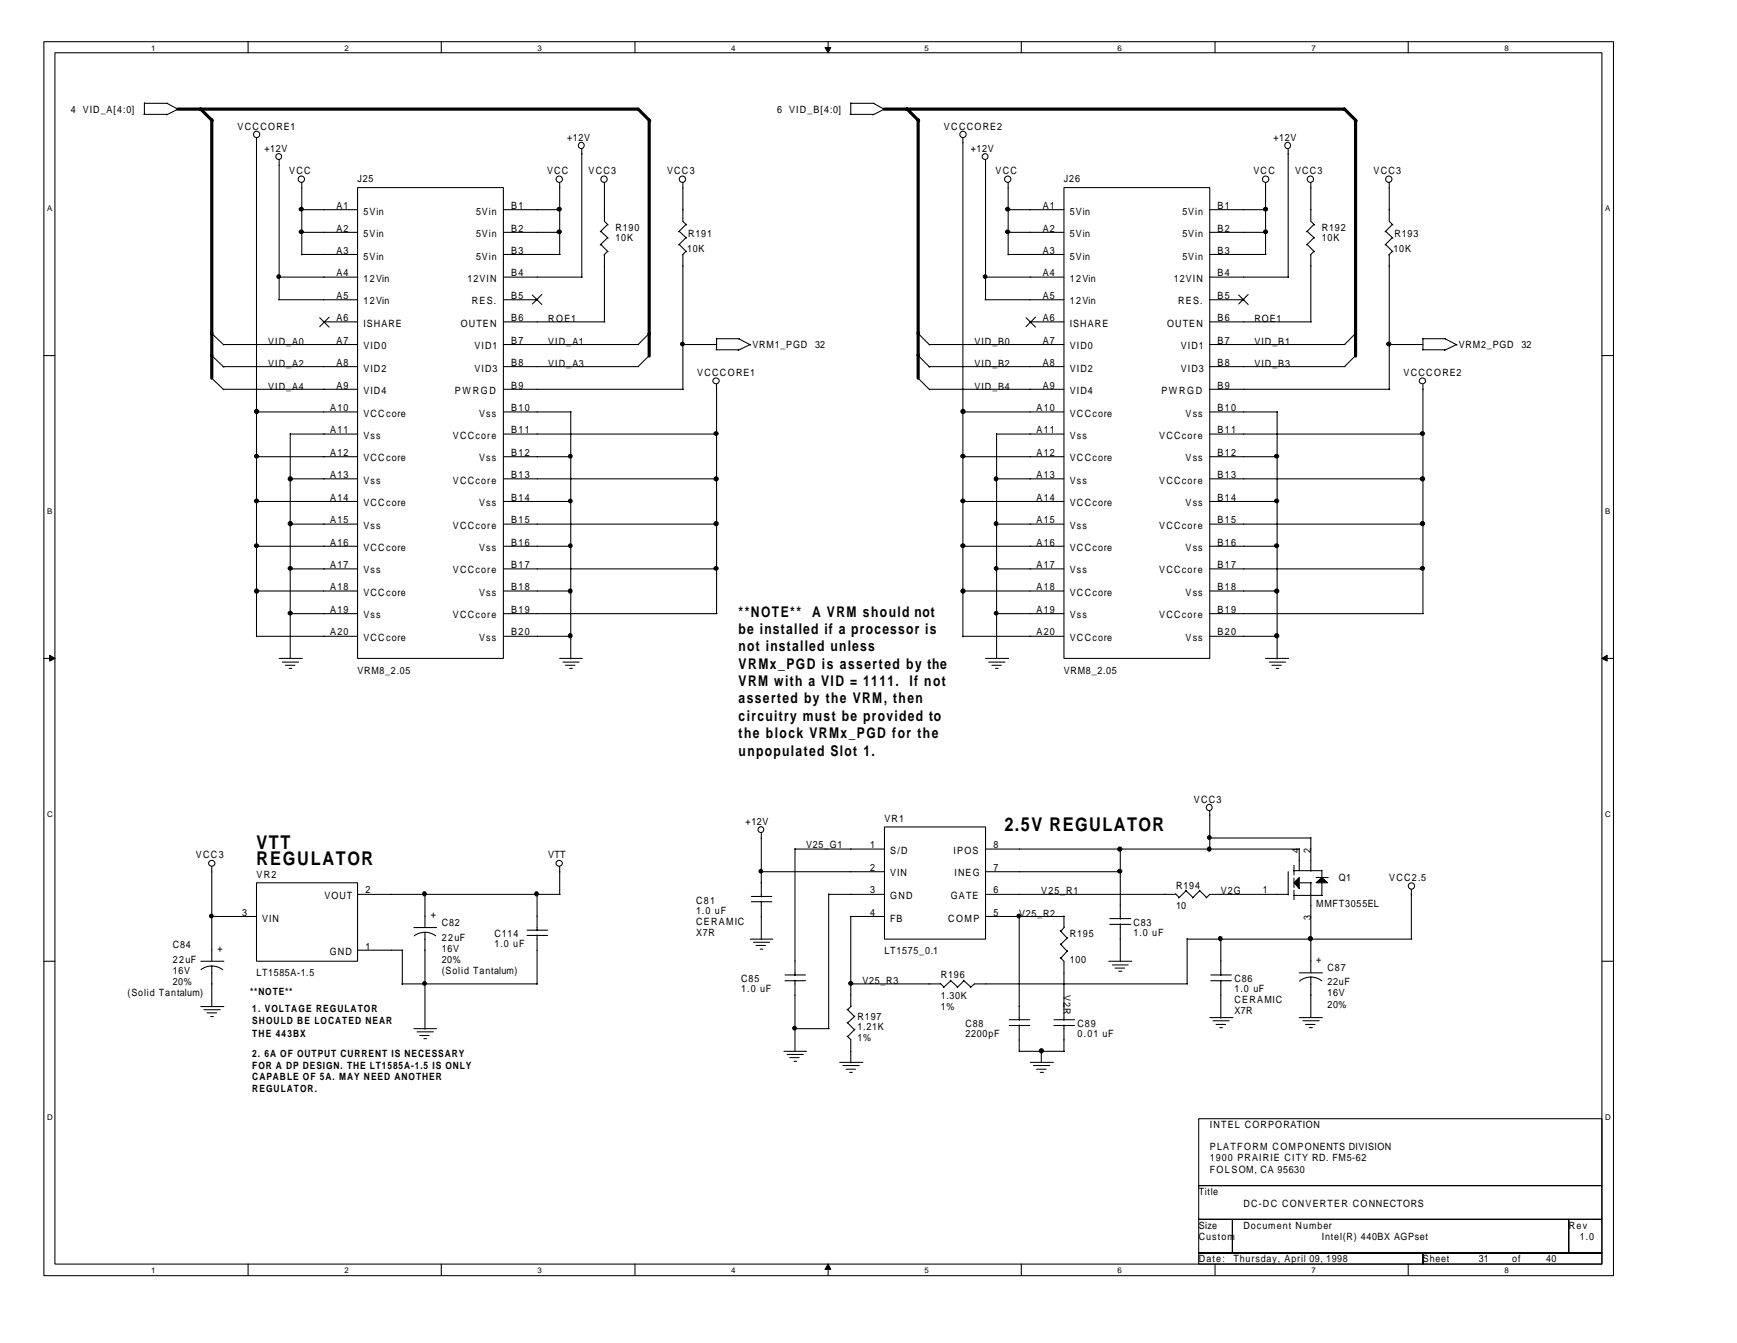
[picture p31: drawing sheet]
<svg xmlns="http://www.w3.org/2000/svg" width="279mm" height="216mm" viewBox="0 0 279 216" stroke-linecap="round" stroke-linejoin="round" font-family="sans-serif">
<defs><g id="words">
<g font-size="3">
<text x="41.3" y="136.5">VTT</text>
<text x="161.6" y="133.6">2.5V REGULATOR</text>
<text x="41.3" y="139">REGULATOR</text>
</g>
<g font-size="2.4">
<text x="118.8" y="99.1">**NOTE**</text>
<text x="118.8" y="101.9">be installed if a processor is</text>
<text x="130.6" y="99.1">A VRM should not</text>
<text x="118.8" y="104.7">not installed unless</text>
<text x="118.8" y="107.5">VRMx_PGD is asserted by the</text>
<text x="118.8" y="110.3">VRM with a VID = 1111.</text>
<text x="118.8" y="113.1">asserted by the VRM, then</text>
<text x="146.3" y="110.3">If not</text>
<text x="118.8" y="115.9">circuitry must be provided to</text>
<text x="118.8" y="118.7">the block VRMx_PGD for the</text>
<text x="118.8" y="121.5">unpopulated Slot 1.</text>
</g>
<g font-size="1.6">
<text x="11.4" y="18.1">4</text>
<text x="13.3" y="18.1">VID_A[4:0]</text>
<text x="38.2" y="20.8">VCCCORE1</text>
<text x="91.2" y="22.6">+12V</text>
<text x="125" y="18.1">6</text>
<text x="126.9" y="18.1">VID_B[4:0]</text>
<text x="151.8" y="20.8">VCCCORE2</text>
<text x="204.8" y="22.6">+12V</text>
<text x="42.5" y="24.4">+12V</text>
<text x="46.5" y="28">VCC</text>
<text x="57.5" y="29.3">J25</text>
<text x="88" y="28">VCC</text>
<text x="94.7" y="28">VCC3</text>
<text x="107.3" y="28">VCC3</text>
<text x="156.2" y="24.4">+12V</text>
<text x="160.1" y="28">VCC</text>
<text x="171.1" y="29.3">J26</text>
<text x="201.6" y="28">VCC</text>
<text x="208.3" y="28">VCC3</text>
<text x="220.9" y="28">VCC3</text>
<text x="54.1" y="33.6">A1</text>
<text x="58.4" y="34.5">5Vin</text>
<text x="76.6" y="34.5">5Vin</text>
<text x="82.2" y="33.6">B1</text>
<text x="167.8" y="33.6">A1</text>
<text x="172.1" y="34.5">5Vin</text>
<text x="190.2" y="34.5">5Vin</text>
<text x="195.9" y="33.6">B1</text>
<text x="54.1" y="37.2">A2</text>
<text x="54.1" y="40.8">A3</text>
<text x="58.4" y="38.1">5Vin</text>
<text x="58.4" y="41.7">5Vin</text>
<text x="76.6" y="38.1">5Vin</text>
<text x="76.6" y="41.7">5Vin</text>
<text x="82.2" y="37.2">B2</text>
<text x="82.2" y="40.8">B3</text>
<text x="99" y="37.1">R190</text>
<text x="99" y="38.7">10K</text>
<text x="110.5" y="40.5">10K</text>
<text x="110.7" y="38.1">R191</text>
<text x="167.8" y="37.2">A2</text>
<text x="167.8" y="40.8">A3</text>
<text x="172.1" y="38.1">5Vin</text>
<text x="172.1" y="41.7">5Vin</text>
<text x="190.2" y="38.1">5Vin</text>
<text x="190.2" y="41.7">5Vin</text>
<text x="195.9" y="37.2">B2</text>
<text x="195.9" y="40.8">B3</text>
<text x="212.6" y="37.1">R192</text>
<text x="212.6" y="38.7">10K</text>
<text x="224.1" y="40.5">10K</text>
<text x="224.3" y="38.1">R193</text>
<text x="54.1" y="44.4">A4</text>
<text x="54.1" y="48">A5</text>
<text x="58.4" y="45.3">12Vin</text>
<text x="75.2" y="45.3">12VIN</text>
<text x="82.2" y="48">B5</text>
<text x="82.2" y="44.4">B4</text>
<text x="167.8" y="44.4">A4</text>
<text x="167.8" y="48">A5</text>
<text x="172.1" y="45.3">12Vin</text>
<text x="188.8" y="45.3">12VIN</text>
<text x="195.9" y="44.4">B4</text>
<text x="195.9" y="48">B5</text>
<text x="54.1" y="51.6">A6</text>
<text x="58.4" y="48.9">12Vin</text>
<text x="58.4" y="52.6">ISHARE</text>
<text x="74.1" y="52.6">OUTEN</text>
<text x="75.9" y="48.9">RES.</text>
<text x="82.2" y="51.6">B6</text>
<text x="88.2" y="51.8">ROE1</text>
<text x="167.8" y="51.6">A6</text>
<text x="172.1" y="48.9">12Vin</text>
<text x="172.1" y="52.6">ISHARE</text>
<text x="187.7" y="52.6">OUTEN</text>
<text x="189.5" y="48.9">RES.</text>
<text x="195.9" y="51.6">B6</text>
<text x="201.8" y="51.8">ROE1</text>
<text x="43.1" y="55.4">VID_A0</text>
<text x="43.1" y="59">VID_A2</text>
<text x="54.1" y="55.3">A7</text>
<text x="54.1" y="58.8">A8</text>
<text x="58.4" y="56.1">VID0</text>
<text x="58.4" y="59.8">VID2</text>
<text x="76.3" y="56.1">VID1</text>
<text x="76.3" y="59.8">VID3</text>
<text x="82.2" y="55.3">B7</text>
<text x="82.2" y="58.8">B8</text>
<text x="88.2" y="55.4">VID_A1</text>
<text x="88.2" y="59">VID_A3</text>
<text x="121" y="56">VRM1_PGD</text>
<text x="131.1" y="56">32</text>
<text x="156.7" y="55.4">VID_B0</text>
<text x="156.7" y="59">VID_B2</text>
<text x="167.8" y="55.3">A7</text>
<text x="167.8" y="58.8">A8</text>
<text x="172.1" y="56.1">VID0</text>
<text x="172.1" y="59.8">VID2</text>
<text x="189.9" y="56.1">VID1</text>
<text x="189.9" y="59.8">VID3</text>
<text x="195.9" y="55.3">B7</text>
<text x="195.9" y="58.8">B8</text>
<text x="201.8" y="55.4">VID_B1</text>
<text x="201.8" y="59">VID_B3</text>
<text x="234.6" y="56">VRM2_PGD</text>
<text x="244.7" y="56">32</text>
<text x="43.1" y="62.6">VID_A4</text>
<text x="54.1" y="62.5">A9</text>
<text x="58.4" y="63.3">VID4</text>
<text x="73.2" y="63.3">PWRGD</text>
<text x="82.2" y="62.5">B9</text>
<text x="112.1" y="60.4">VCCCORE1</text>
<text x="156.7" y="62.6">VID_B4</text>
<text x="167.8" y="62.5">A9</text>
<text x="172.1" y="63.3">VID4</text>
<text x="186.8" y="63.3">PWRGD</text>
<text x="195.9" y="62.5">B9</text>
<text x="225.7" y="60.4">VCCCORE2</text>
<text x="53.1" y="66">A10</text>
<text x="53.1" y="69.7">A11</text>
<text x="58.4" y="67">VCCcore</text>
<text x="58.4" y="70.6">Vss</text>
<text x="72.8" y="70.6">VCCcore</text>
<text x="77.1" y="67">Vss</text>
<text x="82.2" y="66">B10</text>
<text x="82.2" y="69.7">B11</text>
<text x="166.7" y="66">A10</text>
<text x="166.7" y="69.7">A11</text>
<text x="172.1" y="67">VCCcore</text>
<text x="172.1" y="70.6">Vss</text>
<text x="186.5" y="70.6">VCCcore</text>
<text x="190.7" y="67">Vss</text>
<text x="195.9" y="66">B10</text>
<text x="195.9" y="69.7">B11</text>
<text x="53.1" y="73.3">A12</text>
<text x="53.1" y="76.9">A13</text>
<text x="58.4" y="74.2">VCCcore</text>
<text x="58.4" y="77.8">Vss</text>
<text x="72.8" y="77.8">VCCcore</text>
<text x="77.1" y="74.2">Vss</text>
<text x="82.2" y="73.3">B12</text>
<text x="82.2" y="76.9">B13</text>
<text x="166.7" y="73.3">A12</text>
<text x="166.7" y="76.9">A13</text>
<text x="172.1" y="74.2">VCCcore</text>
<text x="172.1" y="77.8">Vss</text>
<text x="186.5" y="77.8">VCCcore</text>
<text x="190.7" y="74.2">Vss</text>
<text x="195.9" y="73.3">B12</text>
<text x="195.9" y="76.9">B13</text>
<text x="53.1" y="80.5">A14</text>
<text x="58.4" y="81.4">VCCcore</text>
<text x="77.1" y="81.4">Vss</text>
<text x="82.2" y="80.5">B14</text>
<text x="166.7" y="80.5">A14</text>
<text x="172.1" y="81.4">VCCcore</text>
<text x="190.7" y="81.4">Vss</text>
<text x="195.9" y="80.5">B14</text>
<text x="53.1" y="84.1">A15</text>
<text x="53.1" y="87.7">A16</text>
<text x="58.4" y="85">Vss</text>
<text x="58.4" y="88.6">VCCcore</text>
<text x="72.8" y="85">VCCcore</text>
<text x="77.1" y="88.6">Vss</text>
<text x="82.2" y="87.7">B16</text>
<text x="82.2" y="84.1">B15</text>
<text x="166.7" y="84.1">A15</text>
<text x="166.7" y="87.7">A16</text>
<text x="172.1" y="85">Vss</text>
<text x="172.1" y="88.6">VCCcore</text>
<text x="186.5" y="85">VCCcore</text>
<text x="190.7" y="88.6">Vss</text>
<text x="195.9" y="87.7">B16</text>
<text x="195.9" y="84.1">B15</text>
<text x="53.1" y="91.3">A17</text>
<text x="53.1" y="94.9">A18</text>
<text x="58.4" y="92.2">Vss</text>
<text x="58.4" y="95.8">VCCcore</text>
<text x="72.8" y="92.2">VCCcore</text>
<text x="77.1" y="95.8">Vss</text>
<text x="82.2" y="94.9">B18</text>
<text x="82.2" y="91.3">B17</text>
<text x="166.7" y="91.3">A17</text>
<text x="166.7" y="94.9">A18</text>
<text x="172.1" y="92.2">Vss</text>
<text x="172.1" y="95.8">VCCcore</text>
<text x="186.5" y="92.2">VCCcore</text>
<text x="190.7" y="95.8">Vss</text>
<text x="195.9" y="94.9">B18</text>
<text x="195.9" y="91.3">B17</text>
<text x="53.1" y="98.5">A19</text>
<text x="58.4" y="99.4">Vss</text>
<text x="72.8" y="99.4">VCCcore</text>
<text x="82.2" y="98.5">B19</text>
<text x="166.7" y="98.5">A19</text>
<text x="172.1" y="99.4">Vss</text>
<text x="186.5" y="99.4">VCCcore</text>
<text x="195.9" y="98.5">B19</text>
<text x="53.1" y="102.1">A20</text>
<text x="58.4" y="103">VCCcore</text>
<text x="77.1" y="103">Vss</text>
<text x="82.2" y="102.1">B20</text>
<text x="166.7" y="102.1">A20</text>
<text x="172.1" y="103">VCCcore</text>
<text x="190.7" y="103">Vss</text>
<text x="195.9" y="102.1">B20</text>
<text x="57.5" y="108.3">VRM8_2.05</text>
<text x="171.1" y="108.3">VRM8_2.05</text>
<text x="192.1" y="129">VCC3</text>
<text x="31.5" y="138">VCC3</text>
<text x="88.2" y="138">VTT</text>
<text x="119.9" y="132.6">+12V</text>
<text x="129.7" y="136.4">V25_G1</text>
<text x="140" y="136.4">1</text>
<text x="142.3" y="132.1">VR1</text>
<text x="143.2" y="137.3">S/D</text>
<text x="153.4" y="137.3">IPOS</text>
<text x="159.8" y="136.4">8</text>
<text x="209" y="137.1" transform="rotate(-90 209 137.1)">4</text>
<text x="210.8" y="137.1" transform="rotate(-90 210.8 137.1)">2</text>
<text x="41.3" y="141.1">VR2</text>
<text x="58.8" y="143.6">2</text>
<text x="140" y="140">2</text>
<text x="140" y="143.6">3</text>
<text x="143.2" y="140.9">VIN</text>
<text x="153.5" y="140.9">INEG</text>
<text x="159.8" y="140">7</text>
<text x="159.8" y="143.6">6</text>
<text x="167.5" y="143.8">V25_R1</text>
<text x="189.2" y="142.9">R194</text>
<text x="196.4" y="143.8">V2G</text>
<text x="203.1" y="143.6">1</text>
<text x="215.3" y="141.6">Q1</text>
<text x="223.5" y="141.6">VCC2.5</text>
<text x="39" y="147.2">3</text>
<text x="42.2" y="148.2">VIN</text>
<text x="52.2" y="144.5">VOUT</text>
<text x="69.3" y="147.6">+</text>
<text x="71.1" y="148.8">C82</text>
<text x="112" y="145.3">C81</text>
<text x="112" y="146.9">1.0 uF</text>
<text x="112" y="148.7">CERAMIC</text>
<text x="140" y="147.2">4</text>
<text x="143.2" y="144.5">GND</text>
<text x="143.2" y="148.2">FB</text>
<text x="152.5" y="148.2">COMP</text>
<text x="152.9" y="144.5">GATE</text>
<text x="159.8" y="147.2">5</text>
<text x="163.9" y="147.4">V25_R2</text>
<text x="182.3" y="148.8">C83</text>
<text x="189.2" y="146.1">10</text>
<text x="210.8" y="147.8" transform="rotate(-90 210.8 147.8)">3</text>
<text x="211.7" y="145.8">MMFT3055EL</text>
<text x="27.8" y="152.5">C84</text>
<text x="27.8" y="154.8">22uF</text>
<text x="35" y="153">+</text>
<text x="53" y="153.5">GND</text>
<text x="58.8" y="152.6">1</text>
<text x="71.1" y="151.2">22uF</text>
<text x="71.1" y="153">16V</text>
<text x="71.1" y="154.8">20%</text>
<text x="79.5" y="150.6">C114</text>
<text x="79.5" y="152.3">1.0 uF</text>
<text x="112" y="150.4">X7R</text>
<text x="142.3" y="153.3">LT1575_0.1</text>
<text x="172.1" y="150.6">R195</text>
<text x="172.1" y="154.8">100</text>
<text x="182.3" y="150.4">1.0 uF</text>
<text x="211.7" y="154.8">+</text>
<text x="20.5" y="160.2">(Solid Tantalum)</text>
<text x="27.8" y="156.6">16V</text>
<text x="27.8" y="158.4">20%</text>
<text x="40.2" y="160">**NOTE**</text>
<text x="41.3" y="157">LT1585A-1.5</text>
<text x="71.1" y="156.6">(Solid Tantalum)</text>
<text x="119.2" y="157.9">C85</text>
<text x="119.2" y="159.5">1.0 uF</text>
<text x="138.7" y="158.2">V25_R3</text>
<text x="151.3" y="157.3">R196</text>
<text x="151.3" y="160.6">1.30K</text>
<text x="171.1" y="159.9" transform="rotate(90 171.1 159.9)">V2R</text>
<text x="198.6" y="157.9">C86</text>
<text x="198.6" y="159.5">1.0 uF</text>
<text x="198.6" y="161.3">CERAMIC</text>
<text x="213.6" y="156">C87</text>
<text x="213.6" y="158.4">22uF</text>
<text x="213.6" y="160.2">16V</text>
<text x="40.6" y="162.7">1. VOLTAGE REGULATOR</text>
<text x="40.6" y="164.7">SHOULD BE LOCATED NEAR</text>
<text x="40.6" y="166.6">THE 443BX</text>
<text x="138" y="164">R197</text>
<text x="138" y="165.6">1.21K</text>
<text x="138" y="167.4">1%</text>
<text x="151.3" y="162.4">1%</text>
<text x="155.3" y="165.1">C88</text>
<text x="155.3" y="166.7">2200pF</text>
<text x="173.3" y="165.1">C89</text>
<text x="173.3" y="166.7">0.01 uF</text>
<text x="198.6" y="163.1">X7R</text>
<text x="213.6" y="162">20%</text>
<text x="40.6" y="169.9">2. 6A OF OUTPUT CURRENT IS NECESSARY</text>
<text x="40.6" y="171.8">FOR A DP DESIGN. THE LT1585A-1.5 IS ONLY</text>
<text x="40.6" y="173.7">CAPABLE OF 5A. MAY NEED ANOTHER</text>
<text x="40.6" y="175.5">REGULATOR.</text>
<text x="194.6" y="181.3">INTEL CORPORATION</text>
<text x="194.6" y="184.9">PLATFORM COMPONENTS DIVISION</text>
<text x="194.6" y="186.7">1900 PRAIRIE CITY RD. FM5-62</text>
<text x="194.6" y="188.5">FOLSOM, CA 95630</text>
<text x="192.8" y="192.1">Title</text>
<text x="192.8" y="197.5">Size</text>
<text x="200" y="194">DC-DC CONVERTER CONNECTORS</text>
<text x="200" y="197.5">Document Number</text>
<text x="252.3" y="197.5">Rev</text>
<text x="192.8" y="199.4">Custom</text>
<text x="192.8" y="202.9">Date:</text>
<text x="198.4" y="202.9">Thursday, April 09, 1998</text>
<text x="212.6" y="199.4">Intel(R) 440BX AGPset</text>
<text x="228.9" y="202.9">Sheet</text>
<text x="237.9" y="202.9">31</text>
<text x="243.3" y="202.9">of</text>
<text x="248.7" y="202.9">40</text>
<text x="254.1" y="199.4">1.0</text>
</g>
<g font-size="1.3">
<text x="24.3" y="8.1">1</text>
<text x="55.4" y="8.1">2</text>
<text x="86.5" y="8.1">3</text>
<text x="117.6" y="8.1">4</text>
<text x="148.7" y="8.1">5</text>
<text x="179.8" y="8.1">6</text>
<text x="210.9" y="8.1">7</text>
<text x="242" y="8.1">8</text>
<text x="7.6" y="34">A</text>
<text x="258.2" y="34">A</text>
<text x="7.6" y="82.6">B</text>
<text x="258.2" y="82.6">B</text>
<text x="7.6" y="131.3">C</text>
<text x="258.2" y="131.3">C</text>
<text x="7.6" y="180">D</text>
<text x="258.2" y="180">D</text>
<text x="24.3" y="204.7">1</text>
<text x="55.4" y="204.7">2</text>
<text x="86.5" y="204.7">3</text>
<text x="117.6" y="204.7">4</text>
<text x="148.7" y="204.7">5</text>
<text x="179.8" y="204.7">6</text>
<text x="210.9" y="204.7">7</text>
<text x="242" y="204.7">8</text>
</g>
</g></defs>
<path d="M7.1 6.7h252.4v198.4h-252.4zM8.8 8.5h248.9v194.7h-248.9z" fill="none" stroke="#000" stroke-width=".17"/>
<g fill="#fff">
<path d="M24.3 7h.7v1.4h-.7z"/>
<path d="M24.3 203.5h.7v1.4h-.7z"/>
</g>
<path d="M39.9 6.7v1.8M39.9 203.2v1.8" fill="none" stroke="#000" stroke-width=".17"/>
<g fill="#fff">
<path d="M55.4 7h.7v1.4h-.7z"/>
<path d="M55.4 203.5h.7v1.4h-.7z"/>
</g>
<path d="M71 6.7v1.8M71 203.2v1.8" fill="none" stroke="#000" stroke-width=".17"/>
<g fill="#fff">
<path d="M86.5 7h.7v1.4h-.7z"/>
<path d="M86.5 203.5h.7v1.4h-.7z"/>
</g>
<path d="M102.1 6.7v1.8M102.1 203.2v1.8" fill="none" stroke="#000" stroke-width=".17"/>
<g fill="#fff">
<path d="M117.6 7h.7v1.4h-.7z"/>
<path d="M117.6 203.5h.7v1.4h-.7z"/>
</g>
<path d="M133.2 6.7v1.8M133.2 203.2v1.8" fill="none" stroke="#000" stroke-width=".17"/>
<g fill="#000" stroke="#000" stroke-width=".16">
<path d="M132.7 7.6h.9l-.4 .9z" fill-rule="evenodd"/>
<path d="M133.2 203.2l.4 .9h-.9z" fill-rule="evenodd"/>
</g>
<g fill="#fff">
<path d="M148.7 7h.7v1.4h-.7z"/>
<path d="M148.7 203.5h.7v1.4h-.7z"/>
</g>
<path d="M164.3 6.7v1.8M164.3 203.2v1.8" fill="none" stroke="#000" stroke-width=".17"/>
<g fill="#fff">
<path d="M179.8 7h.7v1.4h-.7z"/>
<path d="M179.8 203.5h.7v1.4h-.7z"/>
</g>
<path d="M195.4 6.7v1.8M195.4 203.2v1.8" fill="none" stroke="#000" stroke-width=".17"/>
<g fill="#fff">
<path d="M210.9 7h.7v1.4h-.7z"/>
<path d="M210.9 203.5h.7v1.4h-.7z"/>
</g>
<path d="M226.5 6.7v1.8M226.5 203.2v1.8" fill="none" stroke="#000" stroke-width=".17"/>
<g fill="#fff">
<path d="M242 7h.7v1.4h-.7z"/>
<path d="M242 203.5h.7v1.4h-.7z"/>
<path d="M7.6 32.8h.7v1.4h-.7z"/>
<path d="M258.2 32.8h.7v1.4h-.7z"/>
<path d="M7.6 81.5h.8v1.4h-.8z"/>
<path d="M258.2 81.5h.8v1.4h-.8z"/>
</g>
<path d="M7.1 57.2h1.7M257.7 57.2h1.7" fill="none" stroke="#000" stroke-width=".17"/>
<g fill="#fff">
<path d="M7.6 130.1h.9v1.5h-.9z"/>
<path d="M258.2 130.1h.9v1.5h-.9z"/>
</g>
<path d="M7.1 105.8h1.7M257.7 105.8h1.7" fill="none" stroke="#000" stroke-width=".17"/>
<g fill="#000" stroke="#000" stroke-width=".16">
<path d="M8 105.3l.8 .5-.8 .5z" fill-rule="evenodd"/>
<path d="M257.7 105.8l.8-.5v1z" fill-rule="evenodd"/>
</g>
<g fill="#fff">
<path d="M7.6 178.8h.9v1.5h-.9z"/>
<path d="M258.2 178.8h.9v1.5h-.9z"/>
</g>
<g fill="none" stroke="#000" stroke-width=".17">
<path d="M23.1 18.4h3.8M23.2 16.6h3.8M23.2 16.5v1.9M26.9 16.6l1.8 1M28.6 17.5l-1.8 1M136.8 18.4h3.7M136.8 16.5v1.9M136.8 16.6h3.8M140.5 16.6l1.9 1M142.3 17.5l-1.9 1M41.3 22.2v80.2M44.9 25.8v22.4"/>
<path d="M48.5 29.4v11.6M48.5 33.7h9M48.5 37.4h9M57.5 30.2h23.5v75.6h-23.5zM81 33.7h9.1M81 37.4h9.1M90 29.4v11.5M93.6 24v20.5M96.6 37.2l1.2 1.1M96.6 39.3l1.2 1.2M97.2 29.4v6.2l.6 .6M97.7 36.1l-1.2 1.2"/>
<path d="M97.7 38.2l-1.2 1.2M109.2 37.2l1.2 1.1M109.2 39.3l1.2 1.2M109.8 29.4v6.2l.6 .6M110.3 36.1l-1.1 1.2M110.3 38.2l-1.1 1.2M154.9 22.2v80.2M158.5 25.8v22.4M162.2 29.4v11.6M162.2 33.7h8.9M162.2 37.4h8.9M171.1 30.2h23.5v75.6h-23.5z"/>
<path d="M194.6 33.7h9.1M194.6 37.4h9.1M203.6 29.4v11.5M207.2 24v20.5M210.3 37.2l1.1 1.1M210.3 39.3l1.1 1.2M210.8 29.4v6.2l.6 .6M211.4 36.1l-1.2 1.2M211.4 38.2l-1.2 1.2M222.9 37.2l1.2 1.1M222.9 39.3l1.2 1.2M223.5 29.4v6.2l.6 .6"/>
<path d="M224 36.1l-1.2 1.2M224 38.2l-1.2 1.2M34.1 53.6l1.9 1.9M34.1 57.2l1.9 1.8M35.8 58.9h21.7M35.9 55.4h21.6M44.8 48.2h12.7M44.9 44.5h12.6M48.5 40.9h9M51.4 51.1l1.5 1.5M52 51.7h5.5M52.9 51l-1.5 1.5"/>
<path d="M81 40.9h9.1M81 44.5h12.7M81 48.2h5.5M81 51.7h16.3M81 55.4h21.7M81 58.9h21.7M85.6 47.4l1.6 1.6M87.2 47.3l-1.6 1.6M97.2 40.9v10.8M97.7 40.4l-.6 .6M104.5 57.1l-1.9 1.8M104.5 53.5l-1.9 1.9"/>
<path d="M109.8 55.4h5.5M109.8 40.9v21.7M110.3 40.4l-.5 .6M115.2 56.2h3.6M115.3 54.4v1.8M115.3 54.5h3.6M118.8 54.5l2 1M120.7 55.4l-2 .9M147.7 53.6l1.8 1.9M147.7 57.2l1.8 1.8M149.4 58.9h21.7M149.5 55.4h21.6"/>
<path d="M158.4 48.2h12.7M158.5 44.5h12.6M162.2 40.9h8.9M165 51.1l1.6 1.5M165.6 51.7h5.5M166.6 51l-1.6 1.5M194.6 40.9h9.1M194.6 44.5h12.7M194.6 48.2h5.5M194.6 51.7h16.3M194.6 55.4h21.8M194.6 58.9h21.8"/>
<path d="M199.2 47.4l1.6 1.6M200.8 47.3l-1.6 1.6M210.8 40.9v10.8M211.4 40.4l-.6 .6M218.1 57.1l-1.8 1.8M218.1 53.5l-1.8 1.9M223.4 55.4h5.5M223.5 40.9v21.7M224 40.4l-.6 .6M228.8 56.2h3.6M228.9 54.4v1.8M228.9 54.5h3.6"/>
<path d="M232.4 54.5l2 1M234.3 55.4l-1.9 .9M34.1 60.8l1.9 1.9M35.9 62.6h21.6M41.2 66.2h16.3M41.3 73.4h16.2M46.7 69.8h10.8M46.7 77h10.8M46.7 69.7v36.1M81 62.6h28.9M81 66.2h10.9M81 69.8h34.3"/>
<path d="M81 73.4h10.9M81 77h34.3M91.8 66.2v39.7M115.3 61.8v36.9M147.7 60.8l1.8 1.9M149.5 62.6h21.6M154.8 66.2h16.3M154.9 73.4h16.2M160.3 69.8h10.8M160.3 77h10.8M160.3 69.7v36.1M194.6 62.6h28.9"/>
<path d="M194.6 66.2h10.9M194.6 69.8h34.4M194.6 73.4h10.9M194.6 77h34.4M205.4 66.2v39.7M228.9 61.8v36.9M41.2 80.6h16.3M41.2 95h16.3M41.3 87.8h16.2M46.7 84.3h10.8M46.7 91.5h10.8M46.7 98.7h10.8"/>
<path d="M81 80.6h10.9M81 84.3h34.3M81 87.8h10.9M81 91.5h34.3M81 95h10.9M81 98.7h34.3M154.8 80.6h16.3M154.8 95h16.3M154.9 87.8h16.2M160.3 84.3h10.8M160.3 91.5h10.8M160.3 98.7h10.8"/>
<path d="M194.6 80.6h10.9M194.6 84.3h34.4M194.6 87.8h10.9M194.6 91.5h34.4M194.6 95h10.9M194.6 98.7h34.4M41.3 102.3h16.2M44.9 105.8h3.7M45.4 106.4h2.6M45.9 106.9h1.5M46.5 107.5h.4M81 102.3h10.9"/>
<path d="M90 105.8h3.7M90.5 106.4h2.7M91 106.9h1.5M91.6 107.5h.5M154.9 102.3h16.2M158.5 105.8h3.7M159 106.4h2.7M159.5 106.9h1.6M160.1 107.5h.5M194.6 102.3h10.9M203.6 105.8h3.7M204.2 106.4h2.6"/>
<path d="M204.6 106.9h1.5M205.3 107.5h.4M34.1 139.4v15.1M90 139.4v4.4M122.5 134v10.2M127.9 136.4v20.4M127.9 136.5h14.4M142.3 132.9h16.2v18.1h-16.2zM158.5 136.5h50.5M180.2 136.4v11.4M194.5 134.7h16.3M194.6 130.4v6.2"/>
<path d="M208.1 140h4.5M208.1 139.1v1.5M209 136.4v3.6M210.8 134.6v5.5M212.6 139.9v1.2M7.1 154.5h1.7M32.3 154.5h3.7M32.3 155.9a2.88 2.88 0 0 1 3.5 0M34.1 155.3v6.5M34.1 147.3h7.2M41.3 141.9h16.2v12.6h-16.2zM57.5 143.8h32.6"/>
<path d="M57.5 152.8h7.3M64.6 158.2h21.8M64.7 152.8v5.5M66.6 149.1h3.6M66.6 150.4a2.88 2.88 0 0 1 3.5 0M68.4 143.7v5.4M68.4 149.9v15.6M84.8 150.4h3.3M84.8 149.5h3.3M86.4 143.7v5.9M86.4 150.3v8M120.7 151h3.6"/>
<path d="M120.8 145h3.3M120.8 144.1h3.3M121.2 151.5h2.6M121.6 152h1.5M122.3 152.6h.4M122.4 140.1h19.9M122.5 144.9v6.2M126.3 157.7h3.3M126.3 156.7h3.3M127.9 157.6v11.4M133.3 143.8h9M133.3 143.7v21.7"/>
<path d="M136.8 147.3h5.5M136.8 158.2h14.5M136.8 147.3v14.5M151.2 158.1l.6 .6M152.9 157.6l1.1 1.1M152.9 157.7l-1.1 1.1M155 157.6l1.2 1.1M155.1 157.7l-1.1 1.1M158.5 143.8h30.7M158.5 140.1h21.8M158.5 147.3h12.7M163.9 147.2v16.8"/>
<path d="M170.5 153.9l.6 .6v9.5M170.5 151.7l1.1 1.2M170.5 149.6l1.1 1.2M171.1 147.2v1.9M171.2 149l-.6 .7M171.7 152.8l-1.1 1.2M171.7 150.7l-1.1 1.1M178.3 154.5h3.8M178.5 148.6h3.4M178.5 147.7h3.4M178.9 155.1h2.6M179.4 155.6h1.5"/>
<path d="M179.9 156.1h.6M180.2 148.5v6.1M189.1 143.7l.6 .6M190.7 143.1l1.2 1.2M190.8 143.2l-1.2 1.2M191 151h36.1M191 150.9v7.3M191 158.2h-34.3l-.6 .6M192.9 143.1l1.2 1.2M193 143.2l-1.2 1.2M194.8 157.7h3.3M194.8 156.7h3.3"/>
<path d="M196.4 150.9v5.9M196.4 157.6v6.1M207.2 140.1v3.8M207.2 143.8h-12.6l-.6 .6M208.1 141.2v1.5M208.1 143.1v1.5M208.1 143.9h4.6M209 141.9h1.9M209 156.4h3.7M210.8 141.9v14.5M210.8 157.1v6.5M211.7 141.1h1.9"/>
<path d="M212.6 157.7a2.88 2.88 0 0 0-3.6 0M212.6 141.8v2.1M227 143v8M257.7 154.5h1.7M32.3 161.8h3.7M32.8 162.3h2.6M33.3 162.8h1.5M33.9 163.4h.4M66.6 165.4h3.6M67.1 165.9h2.6M67.5 166.5h1.5M68.2 167h.4"/>
<path d="M126.1 169h3.6M126.6 169.5h2.6M127 170h1.6M127.7 170.6h.4M127.9 165.4h5.5M135.1 170.8h3.7M135.6 171.3h2.6M136.1 171.9h1.5M136.3 166.6l.5 .5v3.8M136.3 164.4l1.1 1.1M136.3 162.2l1.1 1.2M136.7 172.4h.4"/>
<path d="M136.9 161.7l-.6 .6M137.5 165.5l-1.2 1.1M137.5 163.3l-1.2 1.1M162.3 164.9h3.3M162.3 163.9h3.3M163.9 169h7.3M163.9 164.8v4.3M165.7 170.8h3.7M166.2 171.3h2.7M166.7 171.9h1.6M167.3 172.4h.5M167.5 168.9v1.9"/>
<path d="M169.5 164.9h3.3M169.5 163.9h3.3M171.1 164.8v4.2M192.8 179.8h64.9v10.8h-64.9zM194.6 163.6h3.7M195.1 164.1h2.6M195.6 164.7h1.5M196.2 165.2h.4M209 163.6h3.7M209.6 164.1h2.6M210 164.7h1.5M210.6 165.2h.5"/>
<path d="M192.8 196h5.4v5.4h-5.4zM192.8 190.6h64.9v5.4h-64.9zM198.2 196h54.1v5.4h-54.1zM252.3 196h5.4v5.4h-5.4zM192.8 201.4h36.1v1.8h-36.1zM228.9 201.4h28.8v1.8h-28.8z"/>
<circle cx="41.3" cy="21.6" r=".51"/>
<circle cx="44.8" cy="25.2" r=".47"/>
<circle cx="48.5" cy="28.8" r=".51"/>
<circle cx="90" cy="28.8" r=".51"/>
<circle cx="93.5" cy="23.4" r=".49"/>
<circle cx="97.2" cy="28.8" r=".51"/>
<circle cx="109.8" cy="28.8" r=".51"/>
<circle cx="154.9" cy="21.6" r=".51"/>
<circle cx="158.5" cy="25.2" r=".47"/>
<circle cx="162.1" cy="28.8" r=".51"/>
<circle cx="203.6" cy="28.8" r=".51"/>
<circle cx="207.1" cy="23.4" r=".49"/>
<circle cx="210.8" cy="28.8" r=".51"/>
<circle cx="223.4" cy="28.8" r=".51"/>
<circle cx="115.2" cy="61.2" r=".49"/>
<circle cx="228.8" cy="61.2" r=".49"/>
<circle cx="34.1" cy="138.8" r=".49"/>
<circle cx="90" cy="138.8" r=".49"/>
<circle cx="122.4" cy="133.4" r=".47"/>
<circle cx="194.5" cy="129.8" r=".49"/>
<circle cx="227" cy="142.4" r=".51"/>
</g>
<g fill="#000" stroke="#000" stroke-width=".17">
<path d="M208.1 141.9l.9-.8v1.7z" fill-rule="evenodd"/>
<path d="M211.7 141.9l.9-.8 1 .8z" fill-rule="evenodd"/>
<circle cx="48.5" cy="37.3" r=".32"/>
<circle cx="48.5" cy="33.6" r=".32"/>
<circle cx="90" cy="37.3" r=".32"/>
<circle cx="90" cy="33.6" r=".32"/>
<circle cx="162.1" cy="33.6" r=".32"/>
<circle cx="162.1" cy="37.3" r=".32"/>
<circle cx="203.6" cy="37.3" r=".32"/>
<circle cx="203.6" cy="33.6" r=".32"/>
<circle cx="44.8" cy="44.5" r=".3"/>
<circle cx="109.8" cy="55.3" r=".3"/>
<circle cx="158.5" cy="44.5" r=".3"/>
<circle cx="223.4" cy="55.3" r=".32"/>
<circle cx="41.3" cy="66.1" r=".34"/>
<circle cx="41.3" cy="73.3" r=".32"/>
<circle cx="46.7" cy="77" r=".34"/>
<circle cx="91.7" cy="73.3" r=".3"/>
<circle cx="115.2" cy="77" r=".34"/>
<circle cx="115.2" cy="69.7" r=".32"/>
<circle cx="154.9" cy="66.1" r=".34"/>
<circle cx="154.9" cy="73.3" r=".32"/>
<circle cx="160.2" cy="77" r=".32"/>
<circle cx="205.4" cy="73.3" r=".32"/>
<circle cx="228.8" cy="77" r=".34"/>
<circle cx="228.8" cy="69.7" r=".32"/>
<circle cx="41.3" cy="95" r=".34"/>
<circle cx="41.3" cy="87.7" r=".32"/>
<circle cx="41.3" cy="80.5" r=".32"/>
<circle cx="46.7" cy="84.2" r=".34"/>
<circle cx="46.7" cy="98.6" r=".32"/>
<circle cx="46.7" cy="91.4" r=".32"/>
<circle cx="91.7" cy="95" r=".32"/>
<circle cx="91.7" cy="80.5" r=".3"/>
<circle cx="91.7" cy="87.7" r=".3"/>
<circle cx="115.2" cy="84.2" r=".34"/>
<circle cx="115.2" cy="91.4" r=".32"/>
<circle cx="154.9" cy="95" r=".34"/>
<circle cx="154.9" cy="87.7" r=".32"/>
<circle cx="154.9" cy="80.5" r=".32"/>
<circle cx="160.2" cy="84.2" r=".32"/>
<circle cx="160.2" cy="98.6" r=".3"/>
<circle cx="160.2" cy="91.4" r=".3"/>
<circle cx="205.4" cy="95" r=".34"/>
<circle cx="205.4" cy="87.7" r=".32"/>
<circle cx="205.4" cy="80.5" r=".32"/>
<circle cx="228.8" cy="84.2" r=".34"/>
<circle cx="228.8" cy="91.4" r=".32"/>
<circle cx="91.7" cy="102.2" r=".32"/>
<circle cx="205.4" cy="102.2" r=".34"/>
<circle cx="180.1" cy="136.5" r=".34"/>
<circle cx="194.5" cy="136.5" r=".32"/>
<circle cx="194.5" cy="134.6" r=".3"/>
<circle cx="34" cy="147.3" r=".3"/>
<circle cx="68.2" cy="143.7" r=".32"/>
<circle cx="68.3" cy="158.1" r=".3"/>
<circle cx="86.3" cy="143.7" r=".32"/>
<circle cx="122.4" cy="140.1" r=".3"/>
<circle cx="136.9" cy="158.1" r=".32"/>
<circle cx="163.9" cy="147.3" r=".3"/>
<circle cx="180.1" cy="140.1" r=".32"/>
<circle cx="196.3" cy="150.9" r=".32"/>
<circle cx="210.8" cy="150.9" r=".34"/>
<circle cx="127.8" cy="165.3" r=".3"/>
<circle cx="167.5" cy="168.9" r=".34"/>
</g>
<path d="M28.6 17.5h74l1.9 1.9M32.3 17.5l1.8 1.9M34.1 19.2v41.6M104.4 19.3v37.9M142.2 17.5h74.1l1.8 1.9M145.9 17.5l1.9 1.9M147.7 19.2v41.6M218 19.3v37.9" fill="none" stroke="#000" stroke-width=".51"/>
<use href="#words"/>
</svg>
